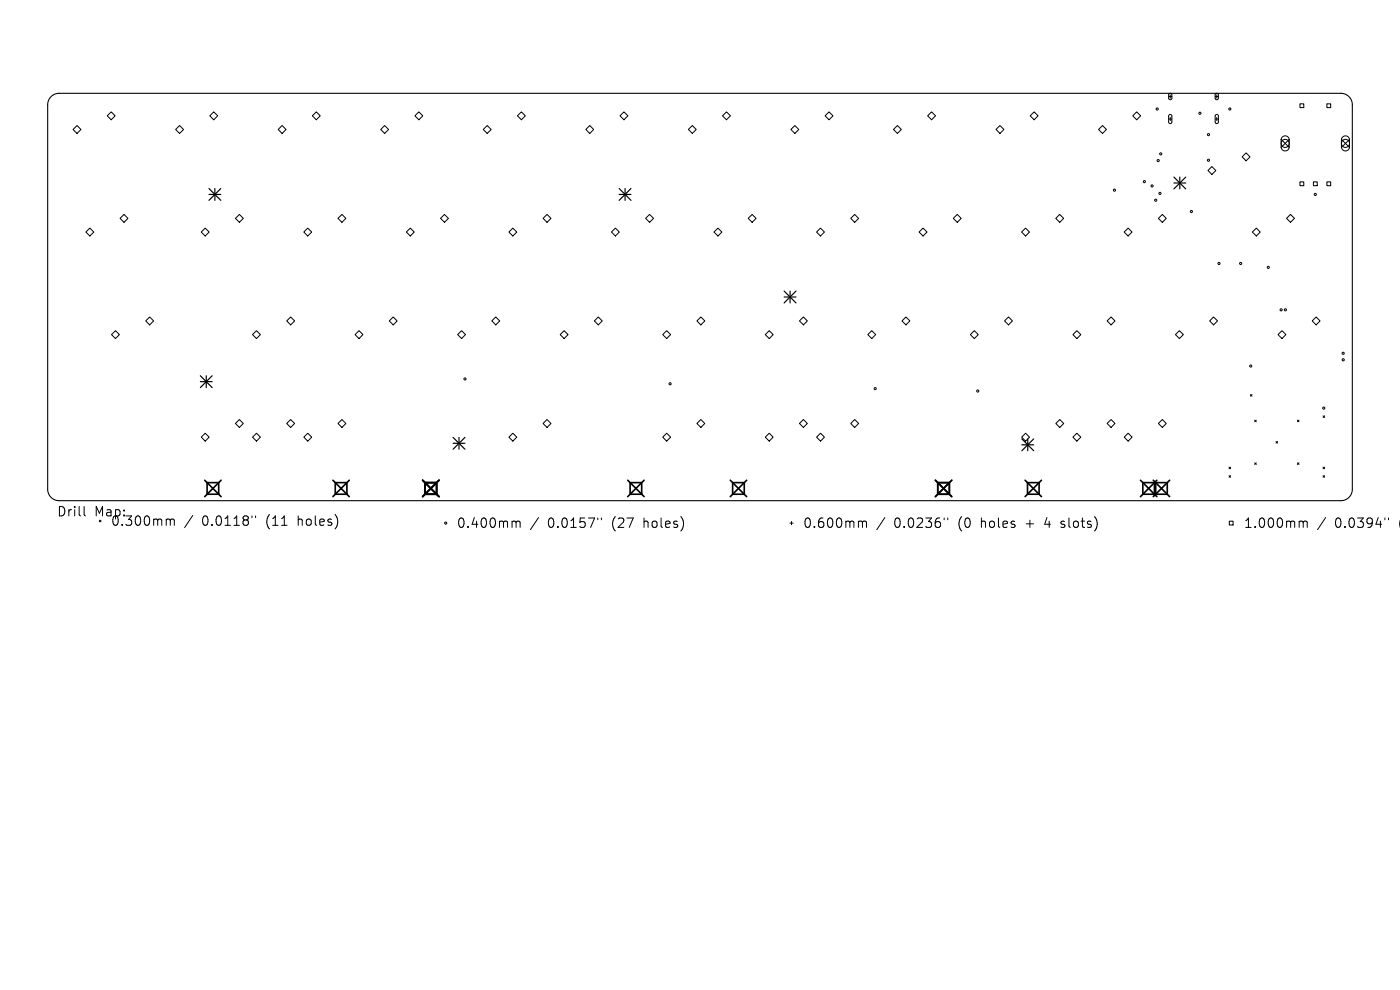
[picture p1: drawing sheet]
<svg xmlns="http://www.w3.org/2000/svg" width="297mm" height="210mm" viewBox="0 0 297 210" stroke-linecap="round" stroke-linejoin="round" font-family="sans-serif">
<defs><g id="words">
<g font-size="2.8">
<text x="12" y="109.8">Drill</text>
<text x="20" y="109.8">Map:</text>
<text x="23.4" y="111.8">0.300mm</text>
<text x="42.9" y="111.8">0.0118&quot;</text>
<text x="56.6" y="111.8">(11</text>
<text x="63.5" y="111.8">holes)</text>
<text x="96.8" y="112.3">0.400mm</text>
<text x="116.2" y="112.3">0.0157&quot;</text>
<text x="130" y="112.3">(27</text>
<text x="136.8" y="112.3">holes)</text>
<text x="170.3" y="112.3">0.600mm</text>
<text x="189.7" y="112.3">0.0236&quot;</text>
<text x="203.4" y="112.3">(0</text>
<text x="208.4" y="112.3">holes</text>
<text x="218.1" y="112.3">+</text>
<text x="222.3" y="112.3">4</text>
<text x="225.9" y="112.3">slots)</text>
<text x="263.8" y="112.3">1.000mm</text>
<text x="283.2" y="112.3">0.0394&quot;</text>
<text x="296.9" y="112.3">(5</text>
</g>
</g></defs>
<path d="M10.8 20.5l.9-.6 .8-.1h272a2.42 2.42 0 0 1 2.4 2.4v81.6a2.42 2.42 0 0 1-2.4 2.4h-272a2.42 2.42 0 0 1-2.4-2.4v-81.6l.2-1z" fill="none" stroke="#000" stroke-width=".23"/>
<g fill="none" stroke="#000" stroke-width=".21">
<path d="M248 19.9l.4-.1 .2 .2v.9l-.2 .2-.5-.2zM257.9 19.9l.3-.1 .3 .2v.9l-.3 .2-.4-.2zM15.5 27.5l.8-.9 .9 .9-.9 .8zM22.8 24.6l.8-.9 .8 .9-.8 .8zM37.3 27.5l.8-.9 .8 .9-.8 .8zM45.3 23.7l.9 .9-.9 .8-.8-.8zM59.8 26.6l.9 .9-.9 .8-.8-.8zM66.3 24.6l.8-.9 .8 .9-.8 .8zM80.8 27.5l.8-.9 .8 .9-.8 .8zM88 24.6l.9-.9 .8 .9-.8 .8zM103.4 26.6l.8 .9-.8 .8-.9-.8zM109.8 24.6l.8-.9 .9 .9-.9 .8z"/>
<path d="M125.1 26.6l.9 .9-.9 .8-.8-.8zM131.5 24.6l.9-.9 .8 .9-.8 .8zM146 27.5l.9-.9 .8 .9-.8 .8zM153.3 24.6l.8-.9 .9 .9-.9 .8zM168.6 26.6l.9 .9-.9 .8-.8-.8zM175 24.6l.9-.9 .8 .9-.8 .8zM189.5 27.5l.9-.9 .8 .9-.8 .8zM196.8 24.6l.8-.9 .9 .9-.9 .8zM212.1 26.6l.9 .9-.9 .8-.8-.8zM218.5 24.6l.9-.9 .8 .9-.8 .8zM233.1 27.5l.8-.9 .8 .9-.8 .8zM241.1 23.7l.9 .9-.9 .8-.8-.8z"/>
<path d="M247.9 20.5h.7M247.9 25.2h.7M248 24.4l.4-.1 .2 .3v1.3l-.3 .3-.4-.3zM248.3 20.1v.7M248.3 24.9v.7M256.3 36.2l.8-.9 .8 .9-.8 .8zM257.8 20.5h.7M257.8 25.2h.7M257.9 24.4l.3-.1 .3 .3v1.3l-.3 .3h-.3l-.1-.3zM258.1 20.1v.7M258.1 24.9v.7M263.5 33.3l.8-.9 .9 .9-.9 .8z"/>
<path d="M271.8 29.6l1.7 1.7M272 29.1a.86 .86 0 0 1 1-.2 .86 .86 0 0 1 .5 .8v1.5a.86 .86 0 0 1-.9 .8 .86 .86 0 0 1-.8-.8v-1.6zM273.5 29.6l-1.7 1.7M275.8 22h.8v.8h-.8zM275.8 38.6h.8v.8h-.8zM278.6 38.6h.8v.8h-.8zM281.5 22h.8v.8h-.8zM281.5 38.6h.8v.8h-.8zM284.6 29.6l1.7 1.7M284.8 29.1a.86 .86 0 0 1 1-.2 .86 .86 0 0 1 .5 .8v1.5a.86 .86 0 0 1-.9 .8 .86 .86 0 0 1-.8-.8v-1.6zM286.3 29.6l-1.7 1.7M18.2 49.2l.9-.8 .8 .8-.8 .9z"/>
<path d="M25.5 46.3l.8-.8 .8 .8-.8 .9zM43.5 48.4l.9 .8-.9 .9-.8-.9zM49.9 46.3l.9-.8 .8 .8-.8 .9zM64.4 49.2l.9-.8 .8 .8-.8 .9zM72.5 45.5l.9 .8-.9 .9-.8-.9zM87 48.4l.9 .8-.9 .9-.8-.9zM94.3 45.5l.8 .8-.8 .9-.8-.9zM108.8 48.4l.8 .8-.8 .9-.8-.9zM116 45.5l.9 .8-.9 .9-.8-.9zM129.7 49.2l.9-.8 .8 .8-.8 .9zM137 46.3l.8-.8 .8 .8-.8 .9zM152.3 48.4l.8 .8-.8 .9-.8-.9z"/>
<path d="M158.7 46.3l.9-.8 .8 .8-.8 .9zM174.1 48.4l.8 .8-.8 .9-.9-.9zM180.5 46.3l.8-.8 .9 .8-.9 .9zM195.8 48.4l.9 .8-.9 .9-.8-.9zM202.2 46.3l.9-.8 .8 .8-.8 .9zM216.7 49.2l.9-.8 .8 .8-.8 .9zM224 46.3l.8-.8 .9 .8-.9 .9zM238.5 49.2l.8-.8 .9 .8-.9 .9zM245.7 46.3l.9-.8 .8 .8-.8 .9zM266.5 48.4l.9 .8-.9 .9-.8-.9zM272.9 46.3l.9-.8 .8 .8-.8 .9zM23.7 71l.8-.9 .8 .9-.8 .8z"/>
<path d="M30.9 68.1l.8-.9 .9 .9-.9 .8zM54.4 70.1l.8 .9-.8 .8-.8-.8zM61.7 67.2l.8 .9-.8 .8-.9-.8zM76.2 70.1l.8 .9-.8 .8-.9-.8zM83.4 67.2l.9 .9-.9 .8-.8-.8zM97.1 71l.8-.9 .9 .9-.9 .8zM105.2 67.2l.8 .9-.8 .8-.9-.8zM118.8 71l.9-.9 .8 .9-.8 .8zM126.9 67.2l.9 .9-.9 .8-.8-.8zM141.4 70.1l.9 .9-.9 .8-.8-.8zM147.8 68.1l.9-.9 .8 .9-.8 .8zM163.2 70.1l.8 .9-.8 .8-.9-.8z"/>
<path d="M169.6 68.1l.8-.9 .9 .9-.9 .8zM184.9 70.1l.9 .9-.9 .8-.8-.8zM191.4 68.1l.8-.9 .8 .9-.8 .8zM206.7 70.1l.8 .9-.8 .8-.8-.8zM213.1 68.1l.8-.9 .9 .9-.9 .8zM227.6 71l.9-.9 .8 .9-.8 .8zM234.9 68.1l.8-.9 .8 .9-.8 .8zM250.2 70.1l.8 .9-.8 .8-.8-.8zM257.5 67.2l.8 .9-.8 .8-.9-.8zM272 70.1l.8 .9-.8 .8-.9-.8zM279.2 67.2l.9 .9-.9 .8-.8-.8zM43.5 91.9l.9 .8-.9 .9-.8-.9z"/>
<path d="M49.9 89.8l.9-.8 .8 .8-.8 .9zM54.4 91.9l.8 .8-.8 .9-.8-.9zM60.8 89.8l.9-.8 .8 .8-.8 .9zM65.3 91.9l.8 .8-.8 .9-.9-.9zM71.7 89.8l.8-.8 .9 .8-.9 .9zM108.8 91.9l.8 .8-.8 .9-.8-.9zM115.2 89.8l.8-.8 .9 .8-.9 .9zM141.4 91.9l.9 .8-.9 .9-.8-.9zM147.8 89.8l.9-.8 .8 .8-.8 .9zM163.2 91.9l.8 .8-.8 .9-.9-.9zM169.6 89.8l.8-.8 .9 .8-.9 .9zM174.1 91.9l.8 .8-.8 .9-.9-.9z"/>
<path d="M180.5 89.8l.8-.8 .9 .8-.9 .9zM217.6 91.9l.8 .8-.8 .9-.9-.9zM224 89.8l.8-.8 .9 .8-.9 .9zM228.5 91.9l.8 .8-.8 .9-.9-.9zM234.9 89.8l.8-.8 .8 .8-.8 .9zM239.3 91.9l.9 .8-.9 .9-.8-.9zM245.7 89.8l.9-.8 .8 .8-.8 .9zM260.7 99.1l.4 .3M261.1 99.1l-.4 .3M265.3 83.7l.3 .3M265.6 83.7l-.3 .3M266.2 89.1l.3 .4"/>
<path d="M266.2 98.2l.3 .3M266.5 89.1l-.3 .4M266.5 98.2l-.3 .3M270.7 93.7l.3 .3M271 93.7l-.3 .3M275.2 98.2l.4 .3M275.2 89.1l.4 .4M275.6 89.1l-.4 .4M275.6 98.2l-.4 .3M280.7 99.1l.3 .3M280.7 88.2l.3 .4M281 88.2l-.3 .4"/>
<path d="M281 99.1l-.3 .3M17.8 107.4v1.8l.3 .2M35.6 110.1h.2l.3 .3M36.1 110.4l.3-.3 .5 .1 .1 1.2M36.1 110.4v1M40.9 109.3l-1.7 2.6M53.5 109.4v.4M54.2 109.4v.4M108.9 110.5l.5 .1 .1 .2M109.5 110.8l.3-.3 .4 .1 .1 1.3M109.5 110.8v1.1M114.2 109.8l-1.7 2.6"/>
<path d="M126.8 109.9v.4M127.6 109.9v.4M167.6 111h.7M167.9 110.6v.7M182.4 110.5l.5 .1 .1 .2M183 110.8l.2-.3 .5 .1 .1 1.3M183 110.8v1.1M187.7 109.8l-1.7 2.6M200.3 109.9v.4M201.1 109.9v.4M225.1 111.8l.1 .1M225.2 110.6v.5"/>
<path d="M260.7 100.9l.4 .3M260.8 110.6h.8v.8h-.8zM261.1 100.9l-.4 .3M275.9 110.5h.3l.3 .3M276.5 110.8l.3-.3 .4 .1 .1 1.3M276.5 110.8v1.1M280.7 100.9l.3 .3M281 100.9l-.3 .3M281.2 109.8l-1.7 2.6M293.8 109.9v.4M294.6 109.9v.4"/>
<circle cx="242.8" cy="38.5" r=".23"/>
<circle cx="244.4" cy="39.4" r=".23"/>
<circle cx="245.5" cy="23.1" r=".23"/>
<circle cx="245.7" cy="34.1" r=".23"/>
<circle cx="246.2" cy="32.6" r=".23"/>
<circle cx="254.6" cy="24" r=".23"/>
<circle cx="256.4" cy="34" r=".23"/>
<circle cx="256.4" cy="28.6" r=".23"/>
<circle cx="260.9" cy="23.1" r=".23"/>
<circle cx="272.6" cy="30.4" r=".86"/>
<circle cx="285.4" cy="30.4" r=".86"/>
<circle cx="236.4" cy="40.3" r=".23"/>
<circle cx="245.2" cy="42.5" r=".23"/>
<circle cx="246.1" cy="41" r=".23"/>
<circle cx="252.7" cy="44.9" r=".23"/>
<circle cx="258.6" cy="55.9" r=".23"/>
<circle cx="263.2" cy="55.9" r=".23"/>
<circle cx="269.1" cy="56.7" r=".23"/>
<circle cx="279" cy="41.2" r=".23"/>
<circle cx="265.3" cy="77.6" r=".23"/>
<circle cx="271.8" cy="65.7" r=".23"/>
<circle cx="272.7" cy="65.7" r=".23"/>
<circle cx="284.9" cy="74.9" r=".23"/>
<circle cx="285" cy="76.3" r=".23"/>
<circle cx="98.6" cy="80.4" r=".23"/>
<circle cx="142.2" cy="81.4" r=".23"/>
<circle cx="185.7" cy="82.4" r=".23"/>
<circle cx="207.4" cy="83" r=".23"/>
<circle cx="280.8" cy="86.6" r=".23"/>
<circle cx="94.6" cy="111" r=".23"/>
</g>
<g fill="none" stroke="#000" stroke-width=".25">
<path d="M44.3 40l2.5 2.5M45.6 40v2.5M46.8 40l-2.5 2.5M131.3 40l2.6 2.5M132.6 40v2.5M133.9 40l-2.6 2.5M249 37.6l2.5 2.5M249 38.8h2.5M250.3 37.6v2.5M251.5 37.6l-2.5 2.5M44.3 41.2h2.5M131.3 41.2h2.6"/>
<path d="M42.5 79.7l2.5 2.5M43.8 79.7v2.5M45 79.7l-2.5 2.5M166.4 61.7l2.5 2.6M166.4 63h2.5M167.6 61.7v2.6M168.9 61.7l-2.5 2.6M42.5 81h2.5M96.1 92.8l2.5 2.5M96.1 94h2.5M97.4 92.8v2.5M98.6 92.8l-2.5 2.5"/>
<path d="M216.8 93.1l2.5 2.5M216.8 94.4h2.5M218 93.1v2.5M219.3 93.1l-2.5 2.5"/>
</g>
<g fill="none" stroke="#000" stroke-width=".35">
<path d="M43.4 101.9l3.5 3.5M43.9 102.4h2.5v2.4h-2.5zM46.9 101.9l-3.5 3.5M70.6 101.9l3.5 3.5M71.1 102.4h2.5v2.4h-2.5zM74.1 101.9l-3.5 3.5M89.7 101.9l3.4 3.5M90.2 102.4h2.4v2.4h-2.4zM93.1 101.9l-3.4 3.5M133.2 101.9l3.4 3.5M133.7 102.4h2.4v2.4h-2.4zM136.6 101.9l-3.4 3.5"/>
<path d="M154.9 101.9l3.5 3.5M155.4 102.4h2.5v2.4h-2.5zM158.4 101.9l-3.5 3.5M198.4 101.9l3.5 3.5M198.9 102.4h2.5v2.4h-2.5zM201.9 101.9l-3.5 3.5M217.5 101.9l3.4 3.5M218 102.4h2.4v2.4h-2.4zM220.9 101.9l-3.4 3.5M241.9 101.9l3.5 3.5M242.4 102.4h2.5v2.4h-2.5zM244.7 101.9l3.4 3.5"/>
<path d="M245.2 102.4h2.4v2.4h-2.4zM245.4 101.9l-3.5 3.5M248.1 101.9l-3.4 3.5"/>
</g>
<use href="#words"/>
</svg>
